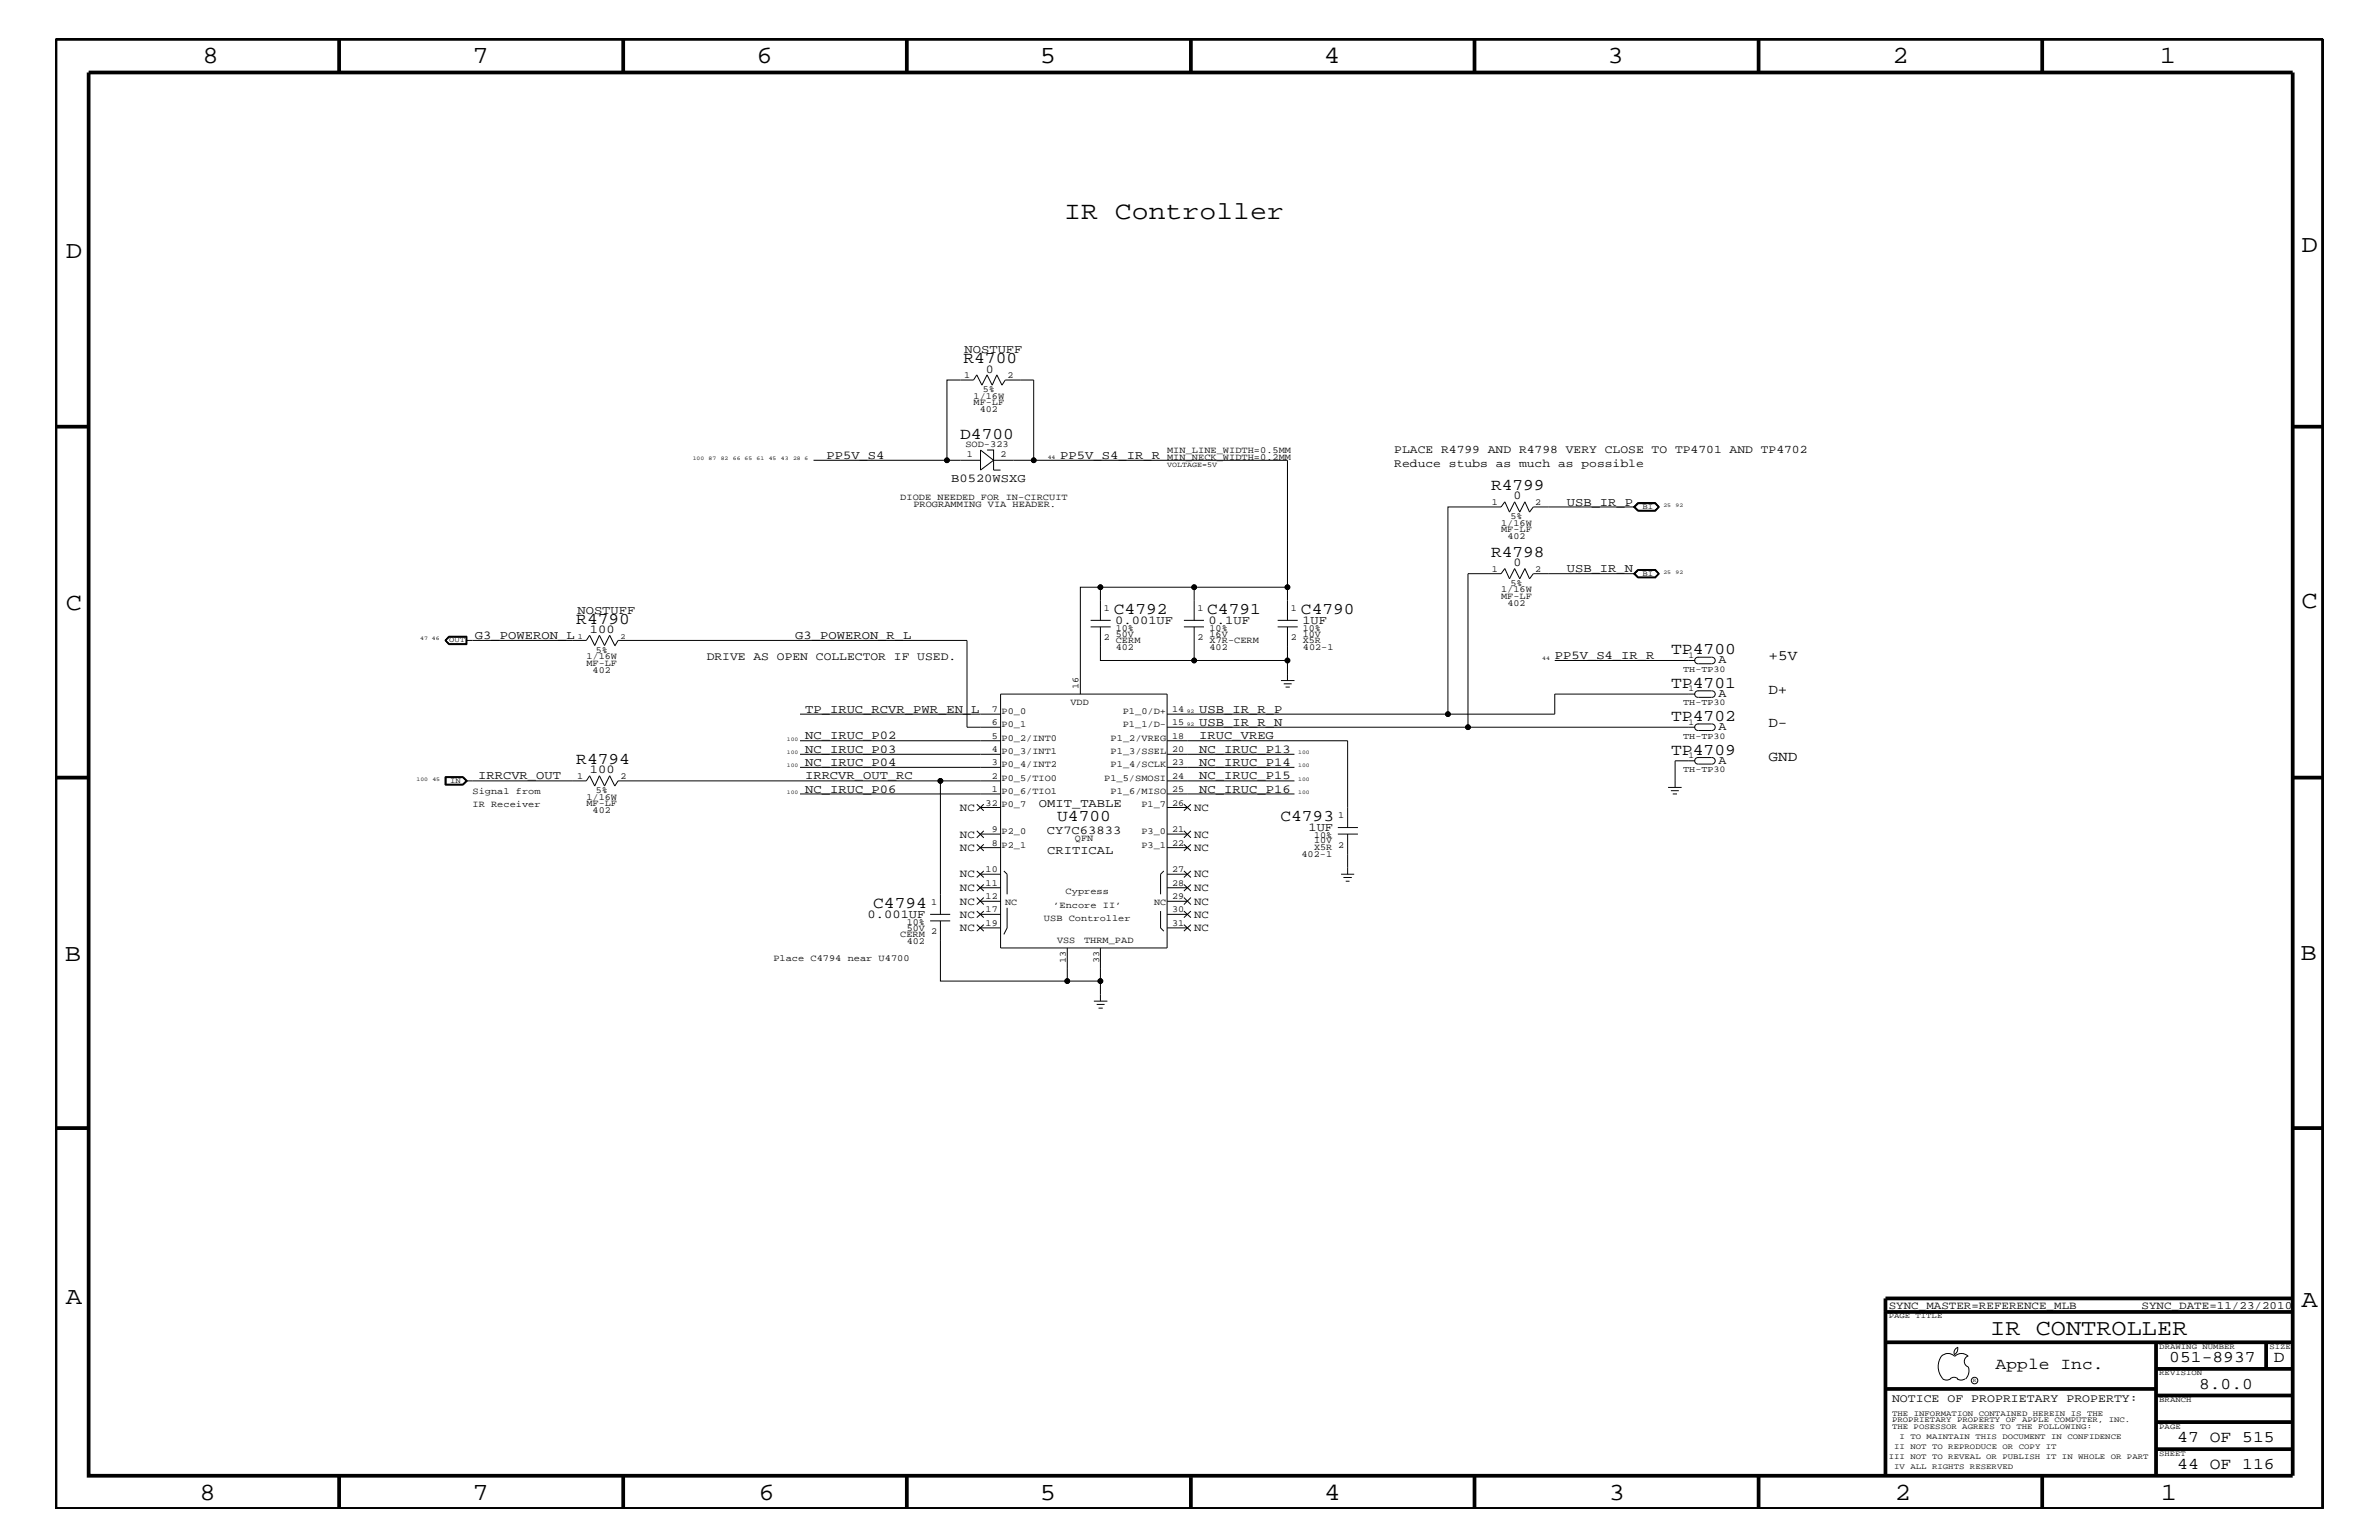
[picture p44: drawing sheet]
<svg xmlns="http://www.w3.org/2000/svg" width="432mm" height="279mm" viewBox="0 0 432 279" stroke-linecap="round" stroke-linejoin="round" font-family="sans-serif">
<defs><g id="words">
<text font-size="4.6" x="193.2" y="39.8">IR Controller</text>
<g font-size="4.5">
<text x="36.7" y="11.5">8</text>
<text x="85.8" y="11.5">7</text>
<text x="137.3" y="11.5">6</text>
<text x="188.7" y="11.5">5</text>
<text x="240.3" y="11.5">4</text>
<text x="291.8" y="11.5">3</text>
<text x="343.5" y="11.5">2</text>
<text x="392" y="11.5">1</text>
<text x="11.9" y="46.8">D</text>
<text x="417.7" y="45.7">D</text>
<text x="11.9" y="110.6">C</text>
<text x="417.7" y="110.3">C</text>
<text x="11.8" y="174.3">B</text>
<text x="417.6" y="174.2">B</text>
<text x="11.9" y="236.7">A</text>
<text x="417.7" y="237.1">A</text>
<text x="36.2" y="272.1">8</text>
<text x="85.8" y="272.1">7</text>
<text x="137.7" y="272.1">6</text>
<text x="188.7" y="272.1">5</text>
<text x="240.4" y="272.1">4</text>
<text x="292" y="272.1">3</text>
<text x="343.9" y="272.1">2</text>
<text x="392.2" y="272.1">1</text>
</g>
<text font-size="4.1" x="361.2" y="242.3">IR CONTROLLER</text>
<g font-size="3">
<text x="174.9" y="65.9">R4700</text>
<text x="174.3" y="79.7">D4700</text>
<text x="270.6" y="88.9">R4799</text>
<text x="270.6" y="101">R4798</text>
<text x="104.6" y="113.1">R4790</text>
<text x="202.2" y="111.4">C4792</text>
<text x="219.1" y="111.4">C4791</text>
<text x="236.1" y="111.4">C4790</text>
<text x="303.3" y="118.7">TP4700</text>
<text x="303.3" y="124.8">TP4701</text>
<text x="303.3" y="130.8">TP4702</text>
<text x="303.3" y="136.9">TP4709</text>
<text x="104.6" y="138.6">R4794</text>
<text x="191.9" y="149">U4700</text>
<text x="232.4" y="149">C4793</text>
<text x="158.5" y="164.7">C4794</text>
<text x="362.2" y="248.4">Apple Inc.</text>
<text x="393.7" y="247.1">051-8937</text>
<text x="399.2" y="252">8.0.0</text>
<text x="412.7" y="247.1">D</text>
<text x="395.2" y="261.6">47 OF 515</text>
<text x="395.2" y="266.6">44 OF 116</text>
</g>
<g font-size="2.6">
<text x="321" y="119.8">+5V</text>
<text x="321" y="125.9">D+</text>
<text x="321" y="131.9">D-</text>
<text x="321" y="138">GND</text>
</g>
<g font-size="2.2">
<text x="175.1" y="64">NOSTUFF</text>
<text x="178.9" y="67.6">0</text>
<text x="150" y="83.3">PP5V_S4</text>
<text x="192.4" y="83.3">PP5V_S4_IR_R</text>
<text x="172.6" y="87.5">B0520WSXG</text>
<text x="274.7" y="90.6">0</text>
<text x="284.4" y="91.7">USB_IR_P</text>
<text x="274.7" y="102.7">0</text>
<text x="284.4" y="103.8">USB_IR_N</text>
<text x="104.8" y="111.4">NOSTUFF</text>
<text x="202.4" y="113.1">0.001UF</text>
<text x="219.4" y="113.1">0.1UF</text>
<text x="236.4" y="113.1">1UF</text>
<text x="86.2" y="115.9">G3_POWERON_L</text>
<text x="107.1" y="114.8">100</text>
<text x="144.4" y="115.9">G3_POWERON_R_L</text>
<text x="282.2" y="119.6">PP5V_S4_IR_R</text>
<text x="311.9" y="120.3">A</text>
<text x="146.1" y="129.3">TP_IRUC_RCVR_PWR_EN_L</text>
<text x="217.7" y="129.3">USB_IR_R_P</text>
<text x="217.7" y="131.7">USB_IR_R_N</text>
<text x="311.9" y="126.4">A</text>
<text x="146.1" y="134.1">NC_IRUC_P02</text>
<text x="146.1" y="136.6">NC_IRUC_P03</text>
<text x="217.7" y="134.1">IRUC_VREG</text>
<text x="217.7" y="136.6">NC_IRUC_P13</text>
<text x="311.9" y="132.4">A</text>
<text x="86.8" y="141.4">IRRCVR_OUT</text>
<text x="107.1" y="140.3">100</text>
<text x="146.1" y="143.9">NC_IRUC_P06</text>
<text x="146.1" y="139">NC_IRUC_P04</text>
<text x="146.1" y="141.4">IRRCVR_OUT_RC</text>
<text x="217.7" y="141.4">NC_IRUC_P15</text>
<text x="217.7" y="139">NC_IRUC_P14</text>
<text x="217.7" y="143.9">NC_IRUC_P16</text>
<text x="311.9" y="138.5">A</text>
<text x="188.6" y="146.5">OMIT_TABLE</text>
<text x="190" y="151.3">CY7C63833</text>
<text x="190.1" y="155">CRITICAL</text>
<text x="237.5" y="150.7">1UF</text>
<text x="157.5" y="166.5">0.001UF</text>
</g>
<g font-size="2.1">
<text x="253.1" y="82.2">PLACE R4799 AND R4798 VERY CLOSE TO TP4701 AND TP4702</text>
<text x="253.1" y="84.7">Reduce stubs as much as possible</text>
<text x="128.3" y="119.8">DRIVE AS OPEN COLLECTOR IF USED.</text>
<text x="343.4" y="254.4">NOTICE OF PROPRIETARY PROPERTY:</text>
</g>
<g font-size="2">
<text x="174.2" y="147.1">NC</text>
<text x="216.7" y="147.1">NC</text>
<text x="174.2" y="152">NC</text>
<text x="174.2" y="154.4">NC</text>
<text x="216.7" y="154.4">NC</text>
<text x="216.7" y="152">NC</text>
<text x="174.2" y="159.2">NC</text>
<text x="174.2" y="161.7">NC</text>
<text x="216.7" y="159.2">NC</text>
<text x="216.7" y="161.7">NC</text>
<text x="174.2" y="164.1">NC</text>
<text x="174.2" y="166.5">NC</text>
<text x="216.7" y="166.5">NC</text>
<text x="216.7" y="164.1">NC</text>
<text x="174.2" y="168.9">NC</text>
<text x="216.7" y="168.9">NC</text>
<text x="342.8" y="237.4">SYNC_MASTER=REFERENCE_MLB</text>
<text x="388.7" y="237.4">SYNC_DATE=11/23/2010</text>
</g>
<g font-size="1.7">
<text x="175" y="68.5">1</text>
<text x="178.4" y="71.1">5%</text>
<text x="182.9" y="68.5">2</text>
<text x="176.7" y="72.3">1/16W</text>
<text x="176.7" y="73.5">MF-LF</text>
<text x="177.8" y="74.7">402</text>
<text x="175.2" y="81.1">SOD-323</text>
<text x="175.5" y="82.8">1</text>
<text x="181.6" y="82.8">2</text>
<text x="211.8" y="82.2">MIN_LINE_WIDTH=0.5MM</text>
<text x="211.8" y="83.5">MIN_NECK_WIDTH=0.2MM</text>
<text x="163.4" y="90.7">DIODE NEEDED FOR IN-CIRCUIT</text>
<text x="165.8" y="92">PROGRAMMING VIA HEADER.</text>
<text x="270.8" y="91.6">1</text>
<text x="272.5" y="95.4">1/16W</text>
<text x="274.2" y="94.2">5%</text>
<text x="278.6" y="91.6">2</text>
<text x="272.5" y="96.5">MF-LF</text>
<text x="273.6" y="97.7">402</text>
<text x="270.8" y="103.7">1</text>
<text x="272.5" y="107.5">1/16W</text>
<text x="274.2" y="106.3">5%</text>
<text x="278.6" y="103.7">2</text>
<text x="200.3" y="110.8">1</text>
<text x="217.3" y="110.8">1</text>
<text x="234.3" y="110.8">1</text>
<text x="272.5" y="108.7">MF-LF</text>
<text x="273.6" y="109.9">402</text>
<text x="106.4" y="119.6">1/16W</text>
<text x="108.1" y="118.4">5%</text>
<text x="200.3" y="116.2">2</text>
<text x="202.5" y="114.4">10%</text>
<text x="202.5" y="117.9">402</text>
<text x="202.5" y="115.5">50V</text>
<text x="202.5" y="116.7">CERM</text>
<text x="217.3" y="116.2">2</text>
<text x="219.5" y="114.4">10%</text>
<text x="219.5" y="117.9">402</text>
<text x="219.5" y="115.5">16V</text>
<text x="219.5" y="116.7">X7R-CERM</text>
<text x="234.3" y="116.2">2</text>
<text x="236.5" y="114.4">10%</text>
<text x="236.5" y="117.9">402-1</text>
<text x="236.5" y="116.7">X5R</text>
<text x="236.5" y="115.5">10V</text>
<text x="106.4" y="120.8">MF-LF</text>
<text x="107.6" y="122">402</text>
<text x="195.7" y="125.1" transform="rotate(-90 195.7 125.1)">16</text>
<text x="180" y="129.1">7</text>
<text x="180" y="131.6">6</text>
<text x="181.8" y="131.9">P0_1</text>
<text x="181.8" y="129.6">P0_0</text>
<text x="194.3" y="128">VDD</text>
<text x="203.8" y="131.9">P1_1/D-</text>
<text x="203.8" y="129.6">P1_0/D+</text>
<text x="212.8" y="129.1">14</text>
<text x="212.8" y="131.6">15</text>
<text x="180" y="134.1">5</text>
<text x="180" y="136.4">4</text>
<text x="181.8" y="136.8">P0_3/INT1</text>
<text x="181.8" y="134.4">P0_2/INT0</text>
<text x="201.6" y="136.8">P1_3/SSEL</text>
<text x="201.6" y="134.4">P1_2/VREG</text>
<text x="212.8" y="134.1">18</text>
<text x="212.8" y="136.4">20</text>
<text x="104.7" y="141.3">1</text>
<text x="108.1" y="143.9">5%</text>
<text x="112.6" y="141.3">2</text>
<text x="180" y="138.9">3</text>
<text x="180" y="141.3">2</text>
<text x="180" y="143.7">1</text>
<text x="181.8" y="139.2">P0_4/INT2</text>
<text x="181.8" y="141.7">P0_5/TIO0</text>
<text x="200.4" y="141.7">P1_5/SMOSI</text>
<text x="201.6" y="139.2">P1_4/SCLK</text>
<text x="212.8" y="138.9">23</text>
<text x="212.8" y="141.3">24</text>
<text x="212.8" y="143.7">25</text>
<text x="85.8" y="146.5">IR Receiver</text>
<text x="85.8" y="144">Signal from</text>
<text x="106.4" y="145.1">1/16W</text>
<text x="106.4" y="146.2">MF-LF</text>
<text x="107.6" y="147.5">402</text>
<text x="178.9" y="146.2">32</text>
<text x="181.8" y="144">P0_6/TIO1</text>
<text x="181.8" y="146.5">P0_7</text>
<text x="201.6" y="144">P1_6/MISO</text>
<text x="207.2" y="146.5">P1_7</text>
<text x="212.8" y="146.2">26</text>
<text x="242.9" y="148.4">1</text>
<text x="180" y="151">9</text>
<text x="180" y="153.4">8</text>
<text x="181.8" y="153.8">P2_1</text>
<text x="181.8" y="151.3">P2_0</text>
<text x="195.1" y="152.6">QFN</text>
<text x="207.2" y="153.8">P3_1</text>
<text x="207.2" y="151.3">P3_0</text>
<text x="212.8" y="151">21</text>
<text x="212.8" y="153.4">22</text>
<text x="236.2" y="155.5">402-1</text>
<text x="238.5" y="152">10%</text>
<text x="238.5" y="154.3">X5R</text>
<text x="238.5" y="153">10V</text>
<text x="242.9" y="153.8">2</text>
<text x="178.9" y="158.3">10</text>
<text x="178.9" y="160.7">11</text>
<text x="212.8" y="158.3">27</text>
<text x="212.8" y="160.7">28</text>
<text x="164.6" y="167.8">10%</text>
<text x="169" y="164.1">1</text>
<text x="178.9" y="163.1">12</text>
<text x="178.9" y="165.6">17</text>
<text x="182.5" y="164.1">NC</text>
<text x="189.5" y="167.1">USB Controller</text>
<text x="191.2" y="164.7">’Encore II’</text>
<text x="193.4" y="162.2">Cypress</text>
<text x="209.5" y="164.1">NC</text>
<text x="212.8" y="163.1">29</text>
<text x="212.8" y="165.6">30</text>
<text x="163.4" y="170">CERM</text>
<text x="164.6" y="171.2">402</text>
<text x="164.6" y="168.9">50V</text>
<text x="169" y="169.5">2</text>
<text x="178.9" y="168">19</text>
<text x="191.9" y="171.1">VSS</text>
<text x="196.8" y="171.1">THRM_PAD</text>
<text x="212.8" y="168">31</text>
<text x="140.4" y="174.4">Place C4794 near U4700</text>
<text x="193.5" y="174.8" transform="rotate(-90 193.5 174.8)">13</text>
<text x="199.5" y="174.8" transform="rotate(-90 199.5 174.8)">33</text>
</g>
<g font-size="1.6">
<text x="306.5" y="119.3">1</text>
<text x="305.5" y="121.9">TH-TP30</text>
<text x="306.5" y="125.4">1</text>
<text x="305.5" y="128">TH-TP30</text>
<text x="306.5" y="131.5">1</text>
<text x="305.5" y="134.1">TH-TP30</text>
<text x="306.5" y="137.5">1</text>
<text x="305.5" y="140.1">TH-TP30</text>
</g>
<g font-size="1.4">
<text x="211.8" y="84.7">VOLTAGE=5V</text>
<text x="298.1" y="92.3">BI</text>
<text x="298.1" y="104.4">BI</text>
<text x="81.5" y="116.5">OUT</text>
<text x="104.9" y="115.9">1</text>
<text x="112.6" y="115.9">2</text>
<text x="81.7" y="142">IN</text>
<text x="342.8" y="239.2">PAGE TITLE</text>
<text x="391.9" y="244.7">DRAWING NUMBER</text>
<text x="411.9" y="244.7">SIZE</text>
<text x="391.9" y="249.5">REVISION</text>
<text x="343.4" y="256.8">THE INFORMATION CONTAINED HEREIN IS THE</text>
<text x="391.9" y="254.4">BRANCH</text>
<text x="343.4" y="259.3">THE POSESSOR AGREES TO THE FOLLOWING:</text>
<text x="343.4" y="258">PROPRIETARY PROPERTY OF APPLE COMPUTER, INC.</text>
<text x="343.8" y="262.9">II NOT TO REPRODUCE OR COPY IT</text>
<text x="344.8" y="261.1">I TO MAINTAIN THIS DOCUMENT IN CONFIDENCE</text>
<text x="391.9" y="259.3">PAGE</text>
<text x="342.8" y="264.7">III NOT TO REVEAL OR PUBLISH IT IN WHOLE OR PART</text>
<text x="343.8" y="266.6">IV ALL RIGHTS RESERVED</text>
<text x="391.9" y="264.1">SHEET</text>
</g>
<g font-size="1">
<text x="125.7" y="83.5">100</text>
<text x="128.6" y="83.5">87</text>
<text x="130.8" y="83.5">82</text>
<text x="133" y="83.5">66 65</text>
<text x="137.3" y="83.5">61</text>
<text x="139.5" y="83.5">45</text>
<text x="141.7" y="83.5">43</text>
<text x="143.9" y="83.5">28 6</text>
<text x="190.2" y="83.3">44</text>
<text x="301.9" y="92">25</text>
<text x="304.1" y="92">92</text>
<text x="301.9" y="104.1">25</text>
<text x="304.1" y="104.1">92</text>
<text x="76.3" y="116.2">47 46</text>
<text x="279.9" y="119.8">44</text>
<text x="215.4" y="129.3">92</text>
<text x="215.4" y="131.7">92</text>
<text x="142.8" y="134.4">100</text>
<text x="142.8" y="136.8">100</text>
<text x="235.6" y="136.8">100</text>
<text x="75.6" y="141.7">100</text>
<text x="78.5" y="141.7">45</text>
<text x="142.8" y="139.2">100</text>
<text x="235.6" y="141.7">100</text>
<text x="235.6" y="139.2">100</text>
<text x="142.8" y="144">100</text>
<text x="235.6" y="144">100</text>
<text x="358.1" y="250.7">R</text>
</g>
</g></defs>
<g fill="none" stroke="#000" stroke-width=".18">
<path d="M147.7 83.5h24.2M178 83.5h-6.1v-14.6h4.8l.6-.9 .9 1.9 1-1.9 .9 1.9 .8-1.9 1 1.9 .6-1h5.1v14.6M179.2 81.6h1.1v3.7h1.3M180.3 83.5l-2.3-1.9v3.7l2.3-1.8h53.4v29.1M296.7 92l.6-.7h3.1l.7 .7-.7 .7h-3.1zM296.8 92h-18.5l-.7 .9-.8-1.9-1 1.9-.9-1.9-.9 1.9-.9-1.9-.6 1h-9.7v37.6h19.4v-3.7h25.5M297.3 91.2h3.1l.8 .8M297.3 91.2l-.7 .8 .7 .7h3.1l.8-.7M297.3 91.2h3.2l.7 .8M297.3 91.2l-.8 .8 .8 .7h3.2l.7-.7M297.3 91.4h3.1l.6 .6-.6 .6h-3.1l-.5-.6zM80.8 116.2l.7 .7"/>
<path d="M81.4 115.4h3.4v1.6h-3.4l-.6-.8zM81.5 115.6h3.1v1.2h-3.1l-.6-.6zM81.5 115.5h3.2v1.4h-3.2M81.5 115.5l-.7 .7M81.5 115.5l-.6 .7 .6 .7M84.6 116.2h21.8l.6-.9 1 1.8 .8-1.8 .9 1.8 1-1.8 .9 1.8M111.6 117.2l.6-1h63.3v15.7h6.1M198 113.7h3.6M198 112.6h3.6M199.7 113.7v6.1h17v-6.1M199.7 112.6v-6.1h-3.6v19.4M199.7 106.5h17v6.1"/>
<path d="M214.9 113.7h3.6M214.9 112.6h3.6M216.7 106.5h17M231.9 113.7h3.6M231.9 112.6h3.6M233.7 113.7v6.1h-17M233.7 119.8v3.7M282.2 119.8h25.5M296.5 104.1l.8-.8h3.2l.7 .8-.7 .7h-3.2zM296.6 104.1l.7-.7h3.1l.8 .7-.8 .7h-3.1zM296.7 104.1l.6-.7h3.1l.7 .7-.7 .7h-3.1zM296.8 104.1l.5-.6h3.1l.6 .6-.6 .6h-3.1z"/>
<path d="M296.8 104.1h-18.5l-.7 .9-.8-1.8-1 1.8-.9-1.8-.9 1.8-.9-1.8-.6 .9h-6.1v27.8M308.2 119.2h2.5a.59 .59 0 0 1 .6 .6 .59 .59 0 0 1-.6 .6h-2.4M308.3 119.2a.59 .59 0 0 0-.7 .6 .59 .59 0 0 0 .7 .6M145.2 139.2h36.4M145.2 129.6h36.4M145.2 134.4h36.4M145.2 136.8h36.4M181.6 125.9h30.2v46.1h-30.2zM211.8 134.4h32.8v15.7M211.8 139.2h23.2M211.8 129.6h51M211.8 131.9h95.9"/>
<path d="M211.8 136.8h23.2M232.5 123.5h2.5M233 124.1h1.4M233.3 124.7h.8M307.7 138h-3.7v4.9M308.2 125.3h2.5a.59 .59 0 0 1 .6 .6 .59 .59 0 0 1-.6 .6h-2.4M308.2 131.3l2.5 .1a.59 .59 0 0 1 .6 .5 .59 .59 0 0 1-.6 .6h-2.4M308.2 137.4h2.5a.59 .59 0 0 1 .6 .6 .59 .59 0 0 1-.6 .6h-2.4M308.3 125.3a.59 .59 0 0 0-.7 .6 .59 .59 0 0 0 .7 .6M308.3 131.4a.59 .59 0 0 0-.7 .5 .59 .59 0 0 0 .7 .6M308.3 137.4a.59 .59 0 0 0-.7 .6 .59 .59 0 0 0 .7 .6M80.8 140.9h3.3l.7 .8-.7 .7h-3.3z"/>
<path d="M80.9 141v1.4M80.9 141.1h3.1l.6 .6M84 141l.7 .7-.7 .7M84 141l.8 .7-.8 .7M84 141h-3.1v1.4h3.1M84.6 141.7h21.8l.6-1 1 1.9 .8-1.9 .9 1.9 1-1.9 .9 1.9 .6-.9h69.4M84.6 141.7l-.6 .6h-3.1M145.2 144h36.4M170.7 141.7v24.2M177.3 145.9l1.3 1.2M177.3 158l1.3 1.2M177.3 150.7l1.3 1.3"/>
<path d="M177.3 153.2l1.3 1.2M178 151.3h3.6M178 158.6h3.6M178 153.8h3.6M178 146.5h3.6M178.6 145.9l-1.3 1.2M178.6 158l-1.3 1.2M178.6 150.7l-1.3 1.3M178.6 153.2l-1.3 1.2M182.2 158l.6 .6v3.6M211.2 158l-.5 .6v3.6M211.8 151.3h3.7"/>
<path d="M211.8 158.6h3.7M211.8 153.8h3.7M211.8 146.5h3.7M211.8 144h23.2M211.8 141.7h23.2M214.9 145.9l1.3 1.2M214.9 153.2l1.3 1.2M214.9 150.7l1.3 1.3M214.9 158l1.3 1.2M216.2 145.9l-1.3 1.2M216.2 153.2l-1.3 1.2M216.2 150.7l-1.3 1.3"/>
<path d="M216.2 158l-1.3 1.2M242.8 151.3h3.7M242.8 150.1h3.7M243.4 158.6h2.4M243.8 159.2h1.6M244.3 159.9h.6M244.6 151.3v7.3M302.8 142.9h2.4M303.3 143.5h1.4M303.6 144h.8M168.8 165.9h3.7M168.8 167.1h3.7"/>
<path d="M170.7 167.1v10.9h23v-6M177.3 160.5l1.3 1.2M177.3 162.8l1.3 1.3M177.3 165.3l1.3 1.2M177.3 167.8l1.3 1.1M178 161.1h3.6M178 163.5h3.6M178 165.9h3.6M178 168.3h3.6M178.6 160.5l-1.3 1.2M178.6 162.8l-1.3 1.3M178.6 165.3l-1.3 1.2"/>
<path d="M178.6 167.8l-1.3 1.1M182.8 164.7v3.6l-.6 1.2M193.7 178h6M199.7 172v9.6M210.7 165.3v3l.5 .6M211.8 161.1h3.7M211.8 163.5h3.7M211.8 165.9h3.7M211.8 168.3h3.7M214.9 165.3l1.3 1.2M214.9 162.8l1.3 1.3M214.9 160.5l1.3 1.2"/>
<path d="M214.9 167.8l1.3 1.1M216.2 165.3l-1.3 1.2M216.2 162.8l-1.3 1.3M216.2 160.5l-1.3 1.2M216.2 167.8l-1.3 1.1M198.5 181.6h2.5M199.1 182.2h1.4M199.4 182.9h.8M352.3 246.1a1.69 1.69 0 0 1 2.5 0 1.72 1.72 0 0 1 2.4 0M352.4 246a3.2 3.2 0 0 0 .4 4.3l.8 .1 .4-.2M354 250.2l.7-.3 .7 .3M355.2 250.2l.7 .2 .7-.2"/>
<path d="M355.3 244.4v.3a1.18 1.18 0 0 1-.6 1.1M355.4 244.4a.99 .99 0 0 0-.6 1.4M357.2 246a1.04 1.04 0 0 0-.7 1 1.04 1.04 0 0 0 .7 1M357.3 248l.1 .7a2.11 2.11 0 0 1-.6 1.5"/>
<circle cx="171.9" cy="83.5" r=".42"/>
<circle cx="187.6" cy="83.5" r=".42"/>
<circle cx="199.7" cy="106.5" r=".42"/>
<circle cx="216.7" cy="119.8" r=".42"/>
<circle cx="216.7" cy="106.5" r=".42"/>
<circle cx="233.7" cy="119.8" r=".42"/>
<circle cx="233.7" cy="106.5" r=".42"/>
<circle cx="262.8" cy="129.6" r=".42"/>
<circle cx="266.4" cy="131.9" r=".42"/>
<circle cx="170.7" cy="141.7" r=".42"/>
<circle cx="193.7" cy="178" r=".42"/>
<circle cx="199.7" cy="178" r=".42"/>
<circle cx="358.4" cy="250.5" r=".59"/>
</g>
<g fill="none" stroke="#000" stroke-width=".68" stroke-linecap="butt">
<path d="M10.1 7.1h411.5v266.7h-411.5zM16.1 13.2h400v254.5h-400zM61.6 7.1v6.1M113.1 7.1v6.1M164.6 7.1v6.1M216.2 7.1v6.1M267.6 7.1v6.1M319.2 7.1v6.1M370.7 7.1v6.1M10.1 77.4h6M416.1 77.4h5.5M10.1 141.1h6"/>
<path d="M416.1 141.1h5.5M10.1 204.7h6M416.1 204.7h5.5M342.2 238h73.9M416.1 235.6h-73.9v32.1M342.2 243.5h73.9M342.2 252h49.1M391.3 243.5v24.2M391.3 258h24.8M391.3 253.2h24.8M391.3 248.4h24.8M411.3 243.5v4.9"/>
<path d="M61.6 267.7v6.1M113.1 267.7v6.1M164.6 267.7v6.1M216.2 268v5.8M267.6 267.7v6.1M319.2 267.7v6.1M370.7 267.7v6.1M391.3 262.9h24.8"/>
</g>
<g fill="#000">
<circle cx="171.9" cy="83.5" r=".42"/>
<circle cx="187.6" cy="83.5" r=".42"/>
<circle cx="199.7" cy="106.5" r=".42"/>
<circle cx="216.7" cy="119.8" r=".42"/>
<circle cx="216.7" cy="106.5" r=".42"/>
<circle cx="233.7" cy="119.8" r=".42"/>
<circle cx="233.7" cy="106.5" r=".42"/>
<circle cx="262.8" cy="129.6" r=".42"/>
<circle cx="266.4" cy="131.9" r=".42"/>
<circle cx="170.7" cy="141.7" r=".42"/>
<circle cx="193.7" cy="178" r=".42"/>
<circle cx="199.7" cy="178" r=".42"/>
</g>
<use href="#words"/>
</svg>
